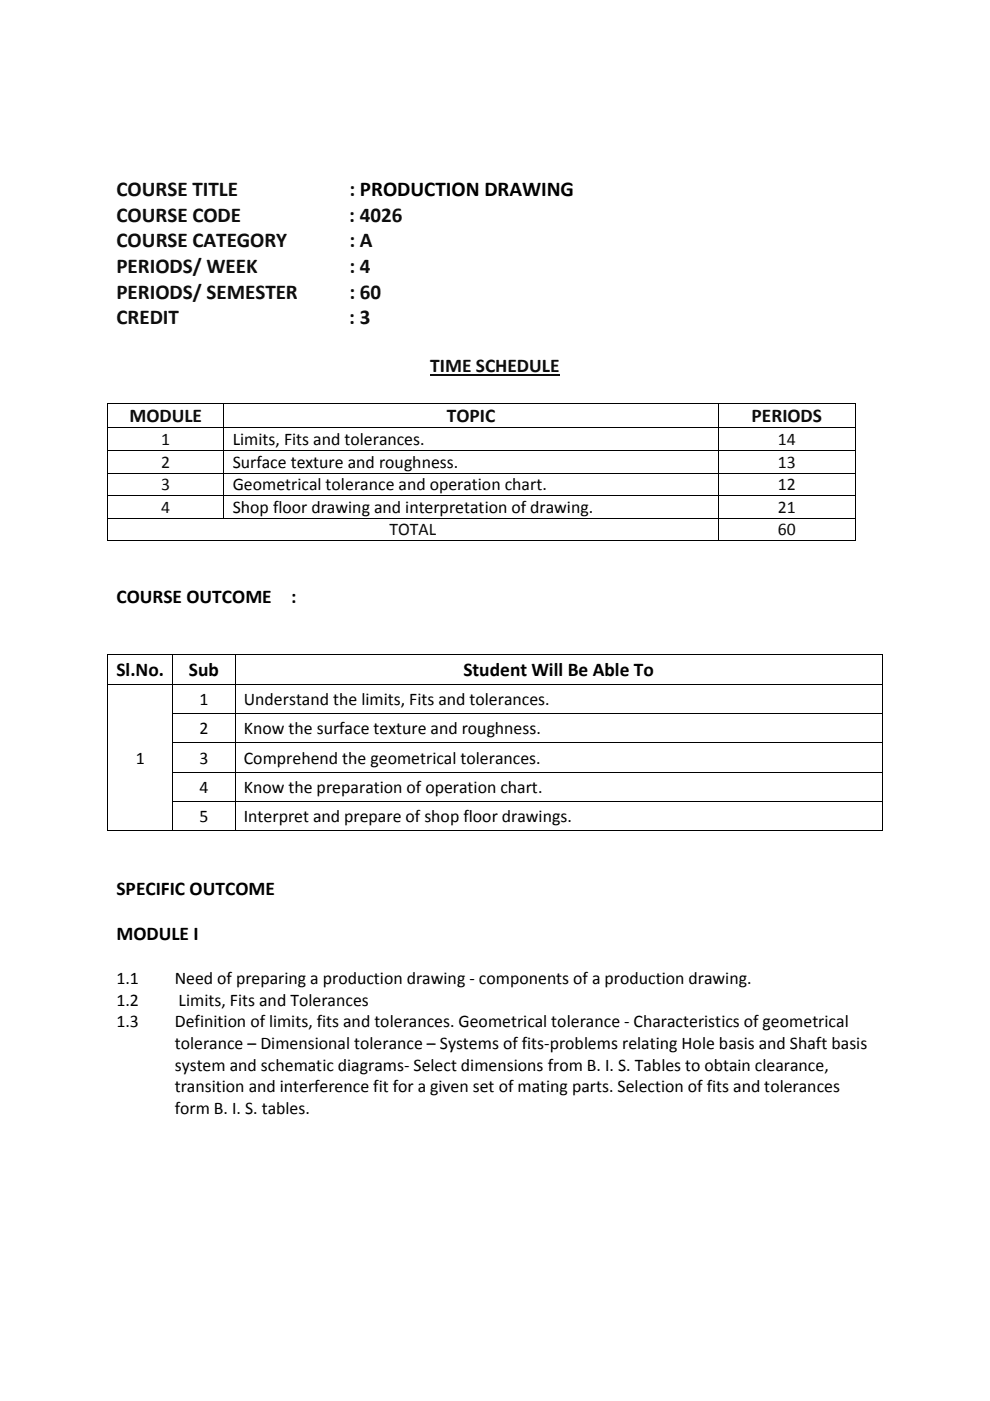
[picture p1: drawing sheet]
<svg xmlns="http://www.w3.org/2000/svg" width="210mm" height="297mm" viewBox="0 0 210 297" stroke-linecap="round" stroke-linejoin="round" font-family="sans-serif">
<defs><g id="words">
<g font-size="4.5" fill="#0d0d0d">
<text x="24.7" y="41.5">COURSE TITLE</text>
<text x="74.1" y="41.5">: PRODUCTION DRAWING</text>
<text x="24.7" y="47">COURSE CODE</text>
<text x="74.1" y="47">: 4026</text>
<text x="24.7" y="52.4">COURSE CATEGORY</text>
<text x="74.1" y="52.4">: A</text>
<text x="24.7" y="57.9">PERIODS/ WEEK</text>
<text x="74.1" y="57.9">: 4</text>
<text x="24.7" y="63.3">PERIODS/ SEMESTER</text>
<text x="74.1" y="63.3">: 60</text>
<text x="24.7" y="68.7">CREDIT</text>
<text x="74.1" y="68.7">: 3</text>
</g>
<g font-size="4.1" fill="#0d0d0d">
<text x="91.2" y="78.9">TIME SCHEDULE</text>
<text x="27.5" y="89.5">MODULE</text>
<text x="94.8" y="89.5">TOPIC</text>
<text x="159.4" y="89.5">PERIODS</text>
</g>
<g font-size="4.1">
<text x="24.7" y="127.8">COURSE OUTCOME</text>
<text x="61.8" y="127.8">:</text>
<text x="24.7" y="143.3">Sl.No.</text>
<text x="40.1" y="143.3">Sub</text>
<text x="98.3" y="143.3">Student Will Be Able To</text>
<text x="24.7" y="189.7">SPECIFIC OUTCOME</text>
<text x="24.7" y="199.3">MODULE I</text>
</g>
<g font-size="3.8" fill="#0d0d0d">
<text x="34.2" y="94.4">1</text>
<text x="165" y="94.4">14</text>
<text x="34.2" y="99.2">2</text>
<text x="165" y="99.2">13</text>
<text x="34.2" y="104">3</text>
<text x="165" y="104">12</text>
<text x="34.2" y="108.8">4</text>
<text x="82.6" y="113.5">TOTAL</text>
<text x="165" y="113.5">60</text>
<text x="165" y="108.8">21</text>
</g>
<g font-size="3.8">
<text x="49.4" y="94.4">Limits, Fits and tolerances.</text>
<text x="49.4" y="99.2">Surface texture and roughness.</text>
<text x="49.4" y="104">Geometrical tolerance and operation chart.</text>
<text x="49.4" y="108.8">Shop floor drawing and interpretation of drawing.</text>
<text x="42.3" y="149.5">1</text>
<text x="51.7" y="149.5">Understand the limits, Fits and tolerances.</text>
<text x="42.3" y="155.7">2</text>
<text x="51.7" y="155.7">Know the surface texture and roughness.</text>
<text x="28.8" y="161.9">1</text>
<text x="42.3" y="161.9">3</text>
<text x="51.7" y="161.9">Comprehend the geometrical tolerances.</text>
<text x="42.3" y="168">4</text>
<text x="51.7" y="168">Know the preparation of operation chart.</text>
<text x="42.3" y="174.2">5</text>
<text x="51.7" y="174.2">Interpret and prepare of shop floor drawings.</text>
<text x="24.7" y="208.6">1.1</text>
<text x="37.1" y="208.6">Need of preparing a production drawing - components of a production drawing.</text>
<text x="24.7" y="213.2">1.2</text>
<text x="37.9" y="213.2">Limits, Fits and Tolerances</text>
<text x="24.7" y="217.8">1.3</text>
<text x="37.1" y="217.8">Definition of limits, fits and tolerances. Geometrical tolerance - Characteristics of geometrical</text>
<text x="37.1" y="222.4">tolerance – Dimensional tolerance – Systems of fits-problems relating Hole basis and Shaft basis</text>
<text x="37.1" y="227">system and schematic diagrams- Select dimensions from B. I. S. Tables to obtain clearance,</text>
<text x="37.1" y="231.6">transition and interference fit for a given set of mating parts. Selection of fits and tolerances</text>
<text x="37.1" y="236.2">form B. I. S. tables.</text>
</g>
</g></defs>
<path d="M91.2 79.4h27.5" fill="none" stroke="#0d0d0d" stroke-width=".36"/>
<path d="M22.8 85.5l.1 .1zM181.3 85.5h.2v.1h-.2zM181.3 114.6h.2v.1h-.2zM22.8 138.6l.1 .1zM187 138.6h.2v.1h-.2zM22.8 151.3h.1v.1h-.1zM22.8 157.4l.1 .2zM22.8 163.6h.1v.2h-.1zM22.8 169.8h.1v.1h-.1zM187 176h.2v.1h-.2z" fill="#000"/>
<g fill="none" stroke="#000" stroke-width=".21">
<path d="M22.8 85.5h158.7M22.8 90.7h158.7M22.8 95.5h158.7M22.8 85.6v5.1M22.8 90.8v4.6M22.8 95.6v4.6M47.5 85.6v5.1M47.5 90.8v4.6M47.5 95.6v4.6M152.4 85.6v5.1M152.4 90.8v4.6M152.4 95.6v4.6"/>
<path d="M181.4 85.6v5.1M181.4 90.8v4.6M181.4 95.6v4.6M22.8 100.3h158.7M22.8 105.1h158.7M22.8 109.9h158.7M22.8 114.6h129.5M22.8 100.4v4.6M22.8 105.2v4.6M22.8 109.9v4.8M47.5 100.4v4.6M47.5 105.2v4.6"/>
<path d="M152.4 100.4v4.6M152.4 105.2v4.6M152.4 109.9v4.8M152.4 114.6h28.9M181.4 100.4v4.6M181.4 105.2v4.6M181.4 109.9v4.8M22.8 138.7h164.4M22.8 138.7v6.4M36.6 138.7v6.4M49.9 138.7v6.4M187.1 138.7v6.4"/>
<path d="M22.8 145.2h164.4M22.8 145.2v6.1M22.8 151.4v6M22.8 157.6v6M36.6 151.3h150.6M36.6 157.5h150.6M36.6 145.2v6.1M36.6 151.4v6M36.6 157.6v6M49.9 145.2v6.1M49.9 151.4v6M49.9 157.6v6"/>
<path d="M187.1 145.2v6.1M187.1 151.4v6M187.1 157.6v6M22.8 176h13.8M22.8 163.8v6M22.8 169.9v6.2M36.6 163.7h150.6M36.6 169.9h150.6M36.6 163.8v6M36.6 169.9v6.2M36.7 176h13.1M49.9 163.8v6"/>
<path d="M49.9 169.9v6.2M49.9 176h137.1M187.1 163.8v6M187.1 169.9v6.2"/>
</g>
<use href="#words"/>
</svg>
